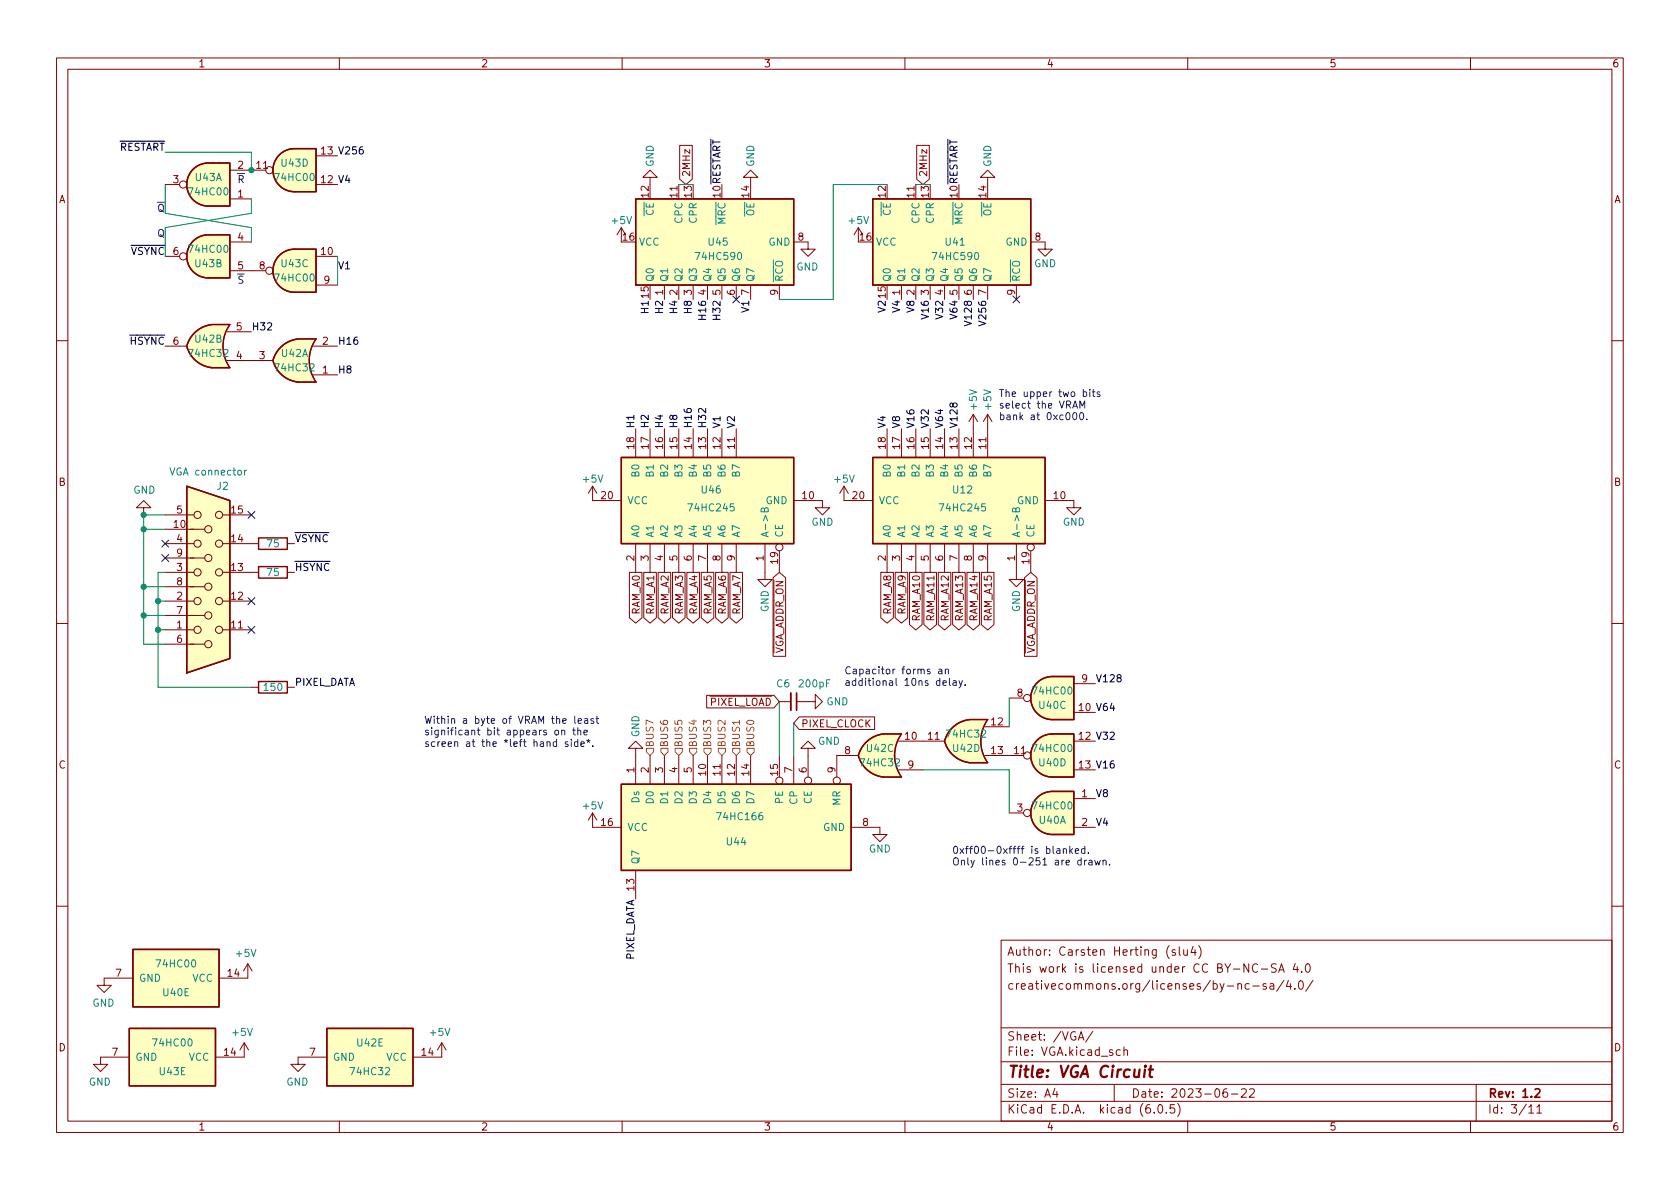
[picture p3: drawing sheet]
<svg xmlns="http://www.w3.org/2000/svg" width="297mm" height="210mm" viewBox="0 0 297 210" stroke-linecap="round" stroke-linejoin="round" font-family="sans-serif">
<defs><g id="words">
<text font-size="2.8" fill="#840000" x="178" y="190.6">Title: VGA Circuit</text>
<g font-size="2.1" fill="#840000">
<text x="178" y="172">This work is licensed under CC BY-NC-SA 4.0</text>
<text x="178" y="169">Author: Carsten Herting (slu4)</text>
<text x="178" y="175">creativecommons.org/licenses/by-nc-sa/4.0/</text>
<text x="178" y="184">Sheet: /VGA/</text>
<text x="178" y="186.7">File: VGA.kicad_sch</text>
<text x="178" y="196.9">KiCad E.D.A. kicad (6.0.5)</text>
<text x="178" y="194.1">Size: A4</text>
<text x="200" y="194.1">Date: 2023-06-22</text>
<text x="263" y="194.1">Rev: 1.2</text>
<text x="263" y="196.9">Id: 3/11</text>
</g>
<g font-size="1.8" fill="#840000">
<text x="35" y="11.9">1</text>
<text x="85" y="11.9">2</text>
<text x="135" y="11.9">3</text>
<text x="185" y="11.9">4</text>
<text x="235" y="11.9">5</text>
<text x="285" y="11.9">6</text>
<text x="42.1" y="29.8">2</text>
<text x="45.4" y="29.8">11</text>
<text x="10.3" y="35.9">A</text>
<text x="30.6" y="32.4">3</text>
<text x="42.1" y="34.9">1</text>
<text x="114.7" y="34.9" transform="rotate(-90 114.7 34.9)">12</text>
<text x="119.8" y="34.9" transform="rotate(-90 119.8 34.9)">11</text>
<text x="122" y="31.4" transform="rotate(-90 122 31.4)">2MHz</text>
<text x="122.3" y="34.9" transform="rotate(-90 122.3 34.9)">13</text>
<text x="132.5" y="34.9" transform="rotate(-90 132.5 34.9)">14</text>
<text x="156.6" y="34.9" transform="rotate(-90 156.6 34.9)">12</text>
<text x="161.7" y="34.9" transform="rotate(-90 161.7 34.9)">11</text>
<text x="163.9" y="31.4" transform="rotate(-90 163.9 31.4)">2MHz</text>
<text x="164.2" y="34.9" transform="rotate(-90 164.2 34.9)">13</text>
<text x="174.4" y="34.9" transform="rotate(-90 174.4 34.9)">14</text>
<text x="285.3" y="35.9">A</text>
<text x="42.1" y="42.5">4</text>
<text x="42.1" y="47.6">5</text>
<text x="45.9" y="47.6">8</text>
<text x="56.8" y="45.1">10</text>
<text x="110.1" y="42.5">16</text>
<text x="141.1" y="42.5">8</text>
<text x="152.1" y="42.5">16</text>
<text x="183" y="42.5">8</text>
<text x="57.3" y="50.2">9</text>
<text x="117.2" y="52.2" transform="rotate(-90 117.2 52.2)">1</text>
<text x="119.8" y="52.2" transform="rotate(-90 119.8 52.2)">2</text>
<text x="122.3" y="52.2" transform="rotate(-90 122.3 52.2)">3</text>
<text x="124.8" y="52.2" transform="rotate(-90 124.8 52.2)">4</text>
<text x="127.4" y="52.2" transform="rotate(-90 127.4 52.2)">5</text>
<text x="129.9" y="52.2" transform="rotate(-90 129.9 52.2)">6</text>
<text x="132.5" y="52.2" transform="rotate(-90 132.5 52.2)">7</text>
<text x="137.5" y="52.2" transform="rotate(-90 137.5 52.2)">9</text>
<text x="159.1" y="52.2" transform="rotate(-90 159.1 52.2)">1</text>
<text x="161.7" y="52.2" transform="rotate(-90 161.7 52.2)">2</text>
<text x="164.2" y="52.2" transform="rotate(-90 164.2 52.2)">3</text>
<text x="166.8" y="52.2" transform="rotate(-90 166.8 52.2)">4</text>
<text x="169.3" y="52.2" transform="rotate(-90 169.3 52.2)">5</text>
<text x="171.8" y="52.2" transform="rotate(-90 171.8 52.2)">6</text>
<text x="174.4" y="52.2" transform="rotate(-90 174.4 52.2)">7</text>
<text x="179.5" y="52.2" transform="rotate(-90 179.5 52.2)">9</text>
<text x="41.8" y="58.4">5</text>
<text x="41.8" y="63.5">4</text>
<text x="45.9" y="63.5">3</text>
<text x="57" y="61">2</text>
<text x="57" y="66">1</text>
<text x="112.1" y="79.3" transform="rotate(-90 112.1 79.3)">18</text>
<text x="114.7" y="79.3" transform="rotate(-90 114.7 79.3)">17</text>
<text x="117.2" y="79.3" transform="rotate(-90 117.2 79.3)">16</text>
<text x="119.8" y="79.3" transform="rotate(-90 119.8 79.3)">15</text>
<text x="122.3" y="79.3" transform="rotate(-90 122.3 79.3)">14</text>
<text x="124.8" y="79.3" transform="rotate(-90 124.8 79.3)">13</text>
<text x="127.4" y="79.3" transform="rotate(-90 127.4 79.3)">12</text>
<text x="129.9" y="79.3" transform="rotate(-90 129.9 79.3)">11</text>
<text x="156.6" y="79.3" transform="rotate(-90 156.6 79.3)">18</text>
<text x="159.1" y="79.3" transform="rotate(-90 159.1 79.3)">17</text>
<text x="161.7" y="79.3" transform="rotate(-90 161.7 79.3)">16</text>
<text x="164.2" y="79.3" transform="rotate(-90 164.2 79.3)">15</text>
<text x="166.8" y="79.3" transform="rotate(-90 166.8 79.3)">14</text>
<text x="169.3" y="79.3" transform="rotate(-90 169.3 79.3)">13</text>
<text x="171.8" y="79.3" transform="rotate(-90 171.8 79.3)">12</text>
<text x="174.4" y="79.3" transform="rotate(-90 174.4 79.3)">11</text>
<text x="10.3" y="85.9">B</text>
<text x="106.3" y="88.3">20</text>
<text x="141.9" y="88.3">10</text>
<text x="150.8" y="88.3">20</text>
<text x="186.3" y="88.3">10</text>
<text x="285.3" y="85.9">B</text>
<text x="30.8" y="93.3">10</text>
<text x="31.3" y="95.9">4</text>
<text x="31.3" y="90.8">5</text>
<text x="40.9" y="95.9">14</text>
<text x="40.9" y="90.8">15</text>
<text x="31.3" y="101">3</text>
<text x="31.3" y="98.4">9</text>
<text x="40.9" y="101">13</text>
<text x="112.1" y="99.2" transform="rotate(-90 112.1 99.2)">2</text>
<text x="114.7" y="99.2" transform="rotate(-90 114.7 99.2)">3</text>
<text x="117.2" y="99.2" transform="rotate(-90 117.2 99.2)">4</text>
<text x="119.8" y="99.2" transform="rotate(-90 119.8 99.2)">5</text>
<text x="122.3" y="99.2" transform="rotate(-90 122.3 99.2)">6</text>
<text x="124.8" y="99.2" transform="rotate(-90 124.8 99.2)">7</text>
<text x="127.4" y="99.2" transform="rotate(-90 127.4 99.2)">8</text>
<text x="129.9" y="99.2" transform="rotate(-90 129.9 99.2)">9</text>
<text x="135" y="99.2" transform="rotate(-90 135 99.2)">1</text>
<text x="137.5" y="99.7" transform="rotate(-90 137.5 99.7)">19</text>
<text x="156.6" y="99.2" transform="rotate(-90 156.6 99.2)">2</text>
<text x="159.1" y="99.2" transform="rotate(-90 159.1 99.2)">3</text>
<text x="161.7" y="99.2" transform="rotate(-90 161.7 99.2)">4</text>
<text x="164.2" y="99.2" transform="rotate(-90 164.2 99.2)">5</text>
<text x="166.8" y="99.2" transform="rotate(-90 166.8 99.2)">6</text>
<text x="169.3" y="99.2" transform="rotate(-90 169.3 99.2)">7</text>
<text x="171.8" y="99.2" transform="rotate(-90 171.8 99.2)">8</text>
<text x="174.4" y="99.2" transform="rotate(-90 174.4 99.2)">9</text>
<text x="179.5" y="99.2" transform="rotate(-90 179.5 99.2)">1</text>
<text x="182" y="99.7" transform="rotate(-90 182 99.7)">19</text>
<text x="31.3" y="106">2</text>
<text x="31.3" y="103.5">8</text>
<text x="40.9" y="106">12</text>
<text x="31.3" y="111.1">1</text>
<text x="31.3" y="113.7">6</text>
<text x="31.3" y="108.6">7</text>
<text x="40.9" y="111.1">11</text>
<text x="113.1" y="108.8" transform="rotate(-90 113.1 108.8)">RAM_A0</text>
<text x="115.7" y="108.8" transform="rotate(-90 115.7 108.8)">RAM_A1</text>
<text x="118.2" y="108.8" transform="rotate(-90 118.2 108.8)">RAM_A2</text>
<text x="120.7" y="108.8" transform="rotate(-90 120.7 108.8)">RAM_A3</text>
<text x="123.3" y="108.8" transform="rotate(-90 123.3 108.8)">RAM_A4</text>
<text x="125.8" y="108.8" transform="rotate(-90 125.8 108.8)">RAM_A5</text>
<text x="128.4" y="108.8" transform="rotate(-90 128.4 108.8)">RAM_A6</text>
<text x="130.9" y="108.8" transform="rotate(-90 130.9 108.8)">RAM_A7</text>
<text x="157.6" y="108.8" transform="rotate(-90 157.6 108.8)">RAM_A8</text>
<text x="160.1" y="108.8" transform="rotate(-90 160.1 108.8)">RAM_A9</text>
<text x="162.7" y="109.8" transform="rotate(-90 162.7 109.8)">RAM_A10</text>
<text x="165.2" y="109.8" transform="rotate(-90 165.2 109.8)">RAM_A11</text>
<text x="167.7" y="109.8" transform="rotate(-90 167.7 109.8)">RAM_A12</text>
<text x="170.3" y="109.8" transform="rotate(-90 170.3 109.8)">RAM_A13</text>
<text x="172.8" y="109.8" transform="rotate(-90 172.8 109.8)">RAM_A14</text>
<text x="175.4" y="109.8" transform="rotate(-90 175.4 109.8)">RAM_A15</text>
<text x="138.5" y="117.4" transform="rotate(-90 138.5 117.4)">~{VGA_ADDR_ON}</text>
<text x="183" y="117.4" transform="rotate(-90 183 117.4)">~{VGA_ADDR_ON}</text>
<text x="124" y="124.8">~{PIXEL_LOAD}</text>
<text x="179.8" y="123.2">8</text>
<text x="191.3" y="120.6">9</text>
<text x="141.6" y="128.6">PIXEL_CLOCK</text>
<text x="160.1" y="130.8">10</text>
<text x="164.1" y="130.8">11</text>
<text x="175.3" y="128.3">12</text>
<text x="10.3" y="135.9">C</text>
<text x="112.1" y="136.6" transform="rotate(-90 112.1 136.6)">1</text>
<text x="114.7" y="136.6" transform="rotate(-90 114.7 136.6)">2</text>
<text x="117.2" y="136.6" transform="rotate(-90 117.2 136.6)">3</text>
<text x="119.8" y="136.6" transform="rotate(-90 119.8 136.6)">4</text>
<text x="122.3" y="136.6" transform="rotate(-90 122.3 136.6)">5</text>
<text x="124.8" y="137.1" transform="rotate(-90 124.8 137.1)">10</text>
<text x="127.4" y="137.1" transform="rotate(-90 127.4 137.1)">11</text>
<text x="129.9" y="137.1" transform="rotate(-90 129.9 137.1)">12</text>
<text x="132.5" y="137.1" transform="rotate(-90 132.5 137.1)">14</text>
<text x="137.5" y="137.1" transform="rotate(-90 137.5 137.1)">15</text>
<text x="140.1" y="136.6" transform="rotate(-90 140.1 136.6)">7</text>
<text x="142.6" y="136.6" transform="rotate(-90 142.6 136.6)">6</text>
<text x="147.7" y="136.6" transform="rotate(-90 147.7 136.6)">9</text>
<text x="149.4" y="133.3">8</text>
<text x="160.5" y="135.9">9</text>
<text x="175.3" y="133.3">13</text>
<text x="179.4" y="133.3">11</text>
<text x="285.3" y="135.9">C</text>
<text x="179.8" y="143.5">3</text>
<text x="191.3" y="141">1</text>
<text x="106.3" y="146">16</text>
<text x="152.5" y="146">8</text>
<text x="191.3" y="146">2</text>
<text x="112.1" y="157.4" transform="rotate(-90 112.1 157.4)">13</text>
<text x="20.5" y="172.7">7</text>
<text x="40.3" y="172.7">14</text>
<text x="10.3" y="185.9">D</text>
<text x="285.3" y="185.9">D</text>
<text x="19.8" y="186.7">7</text>
<text x="39.7" y="186.7">14</text>
<text x="54.8" y="186.7">7</text>
<text x="74.6" y="186.7">14</text>
<text x="35" y="199.9">1</text>
<text x="85" y="199.9">2</text>
<text x="135" y="199.9">3</text>
<text x="185" y="199.9">4</text>
<text x="235" y="199.9">5</text>
<text x="285" y="199.9">6</text>
</g>
<g font-size="1.8">
<text x="19.5" y="26.7">~{RESTART}</text>
<text x="56.8" y="27.3">13 V256</text>
<text x="56.8" y="32.4">12 V4</text>
<text x="127.4" y="34.9" transform="rotate(-90 127.4 34.9)">10~{RESTART}</text>
<text x="169.3" y="34.9" transform="rotate(-90 169.3 34.9)">10~{RESTART}</text>
<text x="21.7" y="45.1">~{VSYNC} 6</text>
<text x="59.7" y="47.6">V1</text>
<text x="44.4" y="58.4">H32</text>
<text x="114.7" y="55.2" transform="rotate(-90 114.7 55.2)">H115</text>
<text x="117.2" y="55.2" transform="rotate(-90 117.2 55.2)">H2</text>
<text x="119.8" y="55.2" transform="rotate(-90 119.8 55.2)">H4</text>
<text x="122.3" y="55.2" transform="rotate(-90 122.3 55.2)">H8</text>
<text x="124.8" y="56.2" transform="rotate(-90 124.8 56.2)">H16</text>
<text x="127.4" y="56.2" transform="rotate(-90 127.4 56.2)">H32</text>
<text x="132.5" y="55.1" transform="rotate(-90 132.5 55.1)">V1</text>
<text x="156.6" y="55.1" transform="rotate(-90 156.6 55.1)">V215</text>
<text x="159.1" y="55.1" transform="rotate(-90 159.1 55.1)">V4</text>
<text x="161.7" y="55.1" transform="rotate(-90 161.7 55.1)">V8</text>
<text x="164.2" y="56.1" transform="rotate(-90 164.2 56.1)">V16</text>
<text x="166.7" y="56.1" transform="rotate(-90 166.7 56.1)">V32</text>
<text x="169.3" y="56.1" transform="rotate(-90 169.3 56.1)">V64</text>
<text x="171.8" y="57.1" transform="rotate(-90 171.8 57.1)">V128</text>
<text x="174.4" y="57.1" transform="rotate(-90 174.4 57.1)">V256</text>
<text x="21.6" y="60.9">~{HSYNC} 6</text>
<text x="59.7" y="60.9">H16</text>
<text x="59.7" y="66">H8</text>
<text x="112.1" y="75.8" transform="rotate(-90 112.1 75.8)">H1</text>
<text x="114.7" y="75.8" transform="rotate(-90 114.7 75.8)">H2</text>
<text x="117.2" y="75.8" transform="rotate(-90 117.2 75.8)">H4</text>
<text x="119.8" y="75.8" transform="rotate(-90 119.8 75.8)">H8</text>
<text x="122.3" y="75.8" transform="rotate(-90 122.3 75.8)">H16</text>
<text x="124.8" y="75.8" transform="rotate(-90 124.8 75.8)">H32</text>
<text x="127.4" y="75.8" transform="rotate(-90 127.4 75.8)">V1</text>
<text x="129.9" y="75.8" transform="rotate(-90 129.9 75.8)">V2</text>
<text x="156.6" y="75.8" transform="rotate(-90 156.6 75.8)">V4</text>
<text x="159.1" y="75.8" transform="rotate(-90 159.1 75.8)">V8</text>
<text x="161.7" y="75.8" transform="rotate(-90 161.7 75.8)">V16</text>
<text x="164.2" y="75.8" transform="rotate(-90 164.2 75.8)">V32</text>
<text x="166.7" y="75.8" transform="rotate(-90 166.7 75.8)">V64</text>
<text x="169.3" y="75.8" transform="rotate(-90 169.3 75.8)">V128</text>
<text x="52.1" y="95.9">~{VSYNC}</text>
<text x="52.1" y="101">~{HSYNC}</text>
<text x="52.1" y="121.3">PIXEL_DATA</text>
<text x="190.8" y="125.7">10 V64</text>
<text x="193.7" y="120.6">V128</text>
<text x="190.8" y="130.8">12 V32</text>
<text x="190.8" y="135.9">13 V16</text>
<text x="193.7" y="141">V8</text>
<text x="193.7" y="146">V4</text>
<text x="112.1" y="170" transform="rotate(-90 112.1 170)">PIXEL_DATA</text>
</g>
<g font-size="1.8" fill="#008484">
<text x="49.8" y="29.5">U43D</text>
<text x="115.6" y="29.5" transform="rotate(-90 115.6 29.5)">GND</text>
<text x="133.3" y="29.5" transform="rotate(-90 133.3 29.5)">GND</text>
<text x="175.3" y="29.5" transform="rotate(-90 175.3 29.5)">GND</text>
<text x="33.6" y="34.5">74HC00</text>
<text x="34.6" y="32">U43A</text>
<text x="48.8" y="32">74HC00</text>
<text x="108.3" y="39.6">+5V</text>
<text x="115.6" y="39.5" transform="rotate(-90 115.6 39.5)">~{CE}</text>
<text x="120.6" y="39.4" transform="rotate(-90 120.6 39.4)">CPC</text>
<text x="123.2" y="39.4" transform="rotate(-90 123.2 39.4)">CPR</text>
<text x="128.3" y="41.1" transform="rotate(-90 128.3 41.1)">~{MRC}</text>
<text x="133.3" y="39.6" transform="rotate(-90 133.3 39.6)">~{OE}</text>
<text x="150.2" y="39.6">+5V</text>
<text x="157.5" y="39.5" transform="rotate(-90 157.5 39.5)">~{CE}</text>
<text x="162.6" y="39.4" transform="rotate(-90 162.6 39.4)">CPC</text>
<text x="165.1" y="39.4" transform="rotate(-90 165.1 39.4)">CPR</text>
<text x="170.2" y="41.1" transform="rotate(-90 170.2 41.1)">~{MRC}</text>
<text x="175.3" y="39.6" transform="rotate(-90 175.3 39.6)">~{OE}</text>
<text x="33.6" y="44.7">74HC00</text>
<text x="34.6" y="47.2">U43B</text>
<text x="49.8" y="47.2">U43C</text>
<text x="112.9" y="43.4">VCC</text>
<text x="123.3" y="46">74HC590</text>
<text x="125.3" y="43.4">U45</text>
<text x="135.9" y="43.4">GND</text>
<text x="140.8" y="47.8">GND</text>
<text x="154.8" y="43.4">VCC</text>
<text x="165.2" y="46">74HC590</text>
<text x="167.2" y="43.4">U41</text>
<text x="177.8" y="43.4">GND</text>
<text x="182.8" y="47.2">GND</text>
<text x="48.8" y="49.8">74HC00</text>
<text x="115.6" y="49.9" transform="rotate(-90 115.6 49.9)">Q0</text>
<text x="118.1" y="49.9" transform="rotate(-90 118.1 49.9)">Q1</text>
<text x="120.6" y="49.9" transform="rotate(-90 120.6 49.9)">Q2</text>
<text x="123.2" y="49.9" transform="rotate(-90 123.2 49.9)">Q3</text>
<text x="125.7" y="49.9" transform="rotate(-90 125.7 49.9)">Q4</text>
<text x="128.3" y="49.9" transform="rotate(-90 128.3 49.9)">Q5</text>
<text x="130.8" y="49.9" transform="rotate(-90 130.8 49.9)">Q6</text>
<text x="133.3" y="49.9" transform="rotate(-90 133.3 49.9)">Q7</text>
<text x="138.4" y="49.9" transform="rotate(-90 138.4 49.9)">~{RCO}</text>
<text x="157.5" y="49.9" transform="rotate(-90 157.5 49.9)">Q0</text>
<text x="160" y="49.9" transform="rotate(-90 160 49.9)">Q1</text>
<text x="162.6" y="49.9" transform="rotate(-90 162.6 49.9)">Q2</text>
<text x="165.1" y="49.9" transform="rotate(-90 165.1 49.9)">Q3</text>
<text x="167.6" y="49.9" transform="rotate(-90 167.6 49.9)">Q4</text>
<text x="170.2" y="49.9" transform="rotate(-90 170.2 49.9)">Q5</text>
<text x="172.7" y="49.9" transform="rotate(-90 172.7 49.9)">Q6</text>
<text x="175.3" y="49.9" transform="rotate(-90 175.3 49.9)">Q7</text>
<text x="180.3" y="49.9" transform="rotate(-90 180.3 49.9)">~{RCO}</text>
<text x="33.6" y="63.1">74HC32</text>
<text x="34.6" y="60.6">U42B</text>
<text x="48.8" y="65.7">74HC32</text>
<text x="49.8" y="63.1">U42A</text>
<text x="172.7" y="72.3" transform="rotate(-90 172.7 72.3)">+5V</text>
<text x="175.3" y="72.3" transform="rotate(-90 175.3 72.3)">+5V</text>
<text x="23.6" y="87.3">GND</text>
<text x="30.4" y="84.1">VGA connector</text>
<text x="38.4" y="86.6">J2</text>
<text x="103.2" y="85.3">+5V</text>
<text x="110.9" y="89.1">VCC</text>
<text x="113" y="84.2" transform="rotate(-90 113 84.2)">B0</text>
<text x="115.6" y="84.2" transform="rotate(-90 115.6 84.2)">B1</text>
<text x="118.1" y="84.2" transform="rotate(-90 118.1 84.2)">B2</text>
<text x="120.6" y="84.2" transform="rotate(-90 120.6 84.2)">B3</text>
<text x="123.2" y="84.2" transform="rotate(-90 123.2 84.2)">B4</text>
<text x="124.1" y="87.2">U46</text>
<text x="125.7" y="84.2" transform="rotate(-90 125.7 84.2)">B5</text>
<text x="128.3" y="84.2" transform="rotate(-90 128.3 84.2)">B6</text>
<text x="130.8" y="84.2" transform="rotate(-90 130.8 84.2)">B7</text>
<text x="135.4" y="89.1">GND</text>
<text x="147.6" y="85.3">+5V</text>
<text x="155.3" y="89.1">VCC</text>
<text x="157.5" y="84.2" transform="rotate(-90 157.5 84.2)">B0</text>
<text x="160" y="84.2" transform="rotate(-90 160 84.2)">B1</text>
<text x="162.6" y="84.2" transform="rotate(-90 162.6 84.2)">B2</text>
<text x="165.1" y="84.2" transform="rotate(-90 165.1 84.2)">B3</text>
<text x="167.6" y="84.2" transform="rotate(-90 167.6 84.2)">B4</text>
<text x="168.6" y="87.2">U12</text>
<text x="170.2" y="84.2" transform="rotate(-90 170.2 84.2)">B5</text>
<text x="172.7" y="84.2" transform="rotate(-90 172.7 84.2)">B6</text>
<text x="175.3" y="84.2" transform="rotate(-90 175.3 84.2)">B7</text>
<text x="179.8" y="89.1">GND</text>
<text x="113" y="95.1" transform="rotate(-90 113 95.1)">A0</text>
<text x="115.6" y="95.1" transform="rotate(-90 115.6 95.1)">A1</text>
<text x="118.1" y="95.1" transform="rotate(-90 118.1 95.1)">A2</text>
<text x="120.6" y="95.1" transform="rotate(-90 120.6 95.1)">A3</text>
<text x="122" y="90.4">74HC245</text>
<text x="123.2" y="95.1" transform="rotate(-90 123.2 95.1)">A4</text>
<text x="125.7" y="95.1" transform="rotate(-90 125.7 95.1)">A5</text>
<text x="128.3" y="95.1" transform="rotate(-90 128.3 95.1)">A6</text>
<text x="130.8" y="95.1" transform="rotate(-90 130.8 95.1)">A7</text>
<text x="135.9" y="95.1" transform="rotate(-90 135.9 95.1)">A-&gt;B</text>
<text x="138.4" y="95.1" transform="rotate(-90 138.4 95.1)">CE</text>
<text x="143.4" y="93">GND</text>
<text x="157.5" y="95.1" transform="rotate(-90 157.5 95.1)">A0</text>
<text x="160" y="95.1" transform="rotate(-90 160 95.1)">A1</text>
<text x="162.6" y="95.1" transform="rotate(-90 162.6 95.1)">A2</text>
<text x="165.1" y="95.1" transform="rotate(-90 165.1 95.1)">A3</text>
<text x="166.4" y="90.4">74HC245</text>
<text x="167.6" y="95.1" transform="rotate(-90 167.6 95.1)">A4</text>
<text x="170.2" y="95.1" transform="rotate(-90 170.2 95.1)">A5</text>
<text x="172.7" y="95.1" transform="rotate(-90 172.7 95.1)">A6</text>
<text x="175.3" y="95.1" transform="rotate(-90 175.3 95.1)">A7</text>
<text x="180.3" y="95.1" transform="rotate(-90 180.3 95.1)">A-&gt;B</text>
<text x="182.9" y="95.1" transform="rotate(-90 182.9 95.1)">CE</text>
<text x="187.9" y="93">GND</text>
<text x="47.3" y="96.8">75</text>
<text x="47.3" y="101.8">75</text>
<text x="135.9" y="108.3" transform="rotate(-90 135.9 108.3)">GND</text>
<text x="180.3" y="108.3" transform="rotate(-90 180.3 108.3)">GND</text>
<text x="46.8" y="122.2">150</text>
<text x="137.3" y="121.5">C6</text>
<text x="141.4" y="121.5">200pF</text>
<text x="146.1" y="124.7">GND</text>
<text x="182.8" y="122.8">74HC00</text>
<text x="183.8" y="125.3">U40C</text>
<text x="113" y="130.4" transform="rotate(-90 113 130.4)">GND</text>
<text x="144.6" y="131.7">GND</text>
<text x="167.6" y="130.4">74HC32</text>
<text x="152.3" y="135.5">74HC32</text>
<text x="153.3" y="133">U42C</text>
<text x="168.6" y="133">U42D</text>
<text x="182.8" y="133">74HC00</text>
<text x="183.8" y="135.5">U40D</text>
<text x="103.2" y="143.1">+5V</text>
<text x="113" y="142" transform="rotate(-90 113 142)">Ds</text>
<text x="115.6" y="142" transform="rotate(-90 115.6 142)">D0</text>
<text x="118.1" y="142" transform="rotate(-90 118.1 142)">D1</text>
<text x="120.6" y="142" transform="rotate(-90 120.6 142)">D2</text>
<text x="123.2" y="142" transform="rotate(-90 123.2 142)">D3</text>
<text x="125.7" y="142" transform="rotate(-90 125.7 142)">D4</text>
<text x="128.3" y="142" transform="rotate(-90 128.3 142)">D5</text>
<text x="130.8" y="142" transform="rotate(-90 130.8 142)">D6</text>
<text x="133.3" y="142" transform="rotate(-90 133.3 142)">D7</text>
<text x="138.4" y="142.1" transform="rotate(-90 138.4 142.1)">PE</text>
<text x="141" y="142.2" transform="rotate(-90 141 142.2)">CP</text>
<text x="143.5" y="142.2" transform="rotate(-90 143.5 142.2)">CE</text>
<text x="148.6" y="142.4" transform="rotate(-90 148.6 142.4)">MR</text>
<text x="182.8" y="143.1">74HC00</text>
<text x="110.9" y="146.9">VCC</text>
<text x="127.1" y="145">74HC166</text>
<text x="128.6" y="149.5">U44</text>
<text x="145.5" y="146.9">GND</text>
<text x="183.8" y="145.7">U40A</text>
<text x="113" y="152.9" transform="rotate(-90 113 152.9)">Q7</text>
<text x="153.6" y="150.7">GND</text>
<text x="24.5" y="173.6">GND</text>
<text x="27.9" y="171.1">74HC00</text>
<text x="34" y="173.6">VCC</text>
<text x="41.8" y="169.2">+5V</text>
<text x="16.3" y="178">GND</text>
<text x="28.9" y="176.1">U40E</text>
<text x="27.2" y="185">74HC00</text>
<text x="41.2" y="183.2">+5V</text>
<text x="63.2" y="185">U42E</text>
<text x="76.1" y="183.2">+5V</text>
<text x="15.7" y="192">GND</text>
<text x="23.9" y="187.6">GND</text>
<text x="28.3" y="190.1">U43E</text>
<text x="33.4" y="187.6">VCC</text>
<text x="50.6" y="192">GND</text>
<text x="58.8" y="187.6">GND</text>
<text x="62.2" y="190.1">74HC32</text>
<text x="68.3" y="187.6">VCC</text>
</g>
<g font-size="1.8" fill="#0000c2">
<text x="41.9" y="32.4">~{R}</text>
<text x="26.5" y="37.5">~{Q}</text>
<text x="27.8" y="41.9">Q</text>
<text x="176.5" y="70.2">The upper two bits</text>
<text x="176.5" y="72.2">select the VRAM</text>
<text x="176.5" y="74.3">bank at 0xc000.</text>
<text x="149.2" y="119.2">Capacitor forms an</text>
<text x="149.2" y="121.3">additional 10ns delay.</text>
<text x="74.9" y="128">Within a byte of VRAM the least</text>
<text x="74.9" y="130">significant bit appears on the</text>
<text x="74.9" y="132.1">screen at the *left hand side*.</text>
<text x="168.3" y="151">0xff00-0xffff is blanked.</text>
<text x="168.3" y="153">Only lines 0-251 are drawn.</text>
</g>
<g font-size="1.8" fill="#848400">
<text x="115.6" y="132.2" transform="rotate(-90 115.6 132.2)">BUS7</text>
<text x="118.1" y="132.2" transform="rotate(-90 118.1 132.2)">BUS6</text>
<text x="120.6" y="132.2" transform="rotate(-90 120.6 132.2)">BUS5</text>
<text x="123.2" y="132.2" transform="rotate(-90 123.2 132.2)">BUS4</text>
<text x="125.7" y="132.2" transform="rotate(-90 125.7 132.2)">BUS3</text>
<text x="128.3" y="132.2" transform="rotate(-90 128.3 132.2)">BUS2</text>
<text x="130.8" y="132.2" transform="rotate(-90 130.8 132.2)">BUS1</text>
<text x="133.3" y="132.2" transform="rotate(-90 133.3 132.2)">BUS0</text>
</g>
</g></defs>
<g fill="none" stroke="#840000" stroke-width=".18">
<path d="M10 10.2h277v190.1h-277zM12 12.2h273v186.1h-273zM60 10.2v2M110 10.2v2M160 10.2v2M210 10.2v2M260 10.2v2M29.2 32.6h2.5M40.6 35.2h3.8M40.6 30.1h6.4M55.9 32.6h3.8M55.9 27.6h3.8"/>
<path d="M114.9 31.4h-1.2l1.2-1.3 1.3 1.3h-1.3v1.2M120 32.6v2.6M120.2 25.7h2.2v6l-1.1 .9-1.1-.9zM132.7 31.4h-1.3l1.3-1.3 1.3 1.3h-1.3v1.2M161.9 32.6v2.6M162.1 25.7h2.2v6l-1.1 .9-1.1-.9zM174.6 31.4h-1.2l1.2-1.3 1.3 1.3h-1.3v1.2M37.5 57.4h3.1a6.7 6.7 0 0 0 0 7.6h-3.1M40.1 58.7h4.3M40.6 42.8h3.8M40.6 47.9h6.4M52.7 59.9h3.2a6.7 6.7 0 0 0 0 7.7h-3.2"/>
<path d="M55.9 45.3h3.8M55.9 50.4h3.8M109.9 40.3l.7 1.2M109.9 40.3v2.5M109.9 40.3l-.8 1.2M117.5 50.4v2.6M120 50.4v2.6M122.6 50.4v2.6M125.1 50.4v2.6M127.6 50.4v2.6M130.2 50.4v2.6M132.7 50.4v2.6"/>
<path d="M137.8 50.4v2.6M140.3 42.8h2.6v1.3h-1.3l1.3 1.2 1.2-1.2h-1.2M151.8 40.3l.7 1.2M151.8 40.3v2.5M151.8 40.3l-.8 1.2M159.4 50.4v2.6M161.9 50.4v2.6M164.5 50.4v2.6M167 50.4v2.6M169.5 50.4v2.6M172.1 50.4v2.6M174.6 50.4v2.6"/>
<path d="M179.7 50.4v2.6M182.2 42.8h2.6v1.3h-1.3l1.3 1.2 1.3-1.2h-1.3M10 60.2h2M29.2 61.2h3.8M40.1 63.7h8.2M55.4 66.3h4.3M55.4 61.2h4.3M112.4 75.8v5.1M114.9 75.8v5.1M117.5 75.8v5.1M120 75.8v5.1M122.6 75.8v5.1"/>
<path d="M125.1 75.8v5.1M127.6 75.8v5.1M130.2 75.8v5.1M156.8 75.8v5.1M159.4 75.8v5.1M161.9 75.8v5.1M164.5 75.8v5.1M167 75.8v5.1M169.5 75.8v5.1M172.1 73.3v7.6M172.1 73.3l.7 1.2M172.1 73.3l-.8 1.2"/>
<path d="M174.6 73.3v7.6M174.6 73.3l.8 1.2M174.6 73.3l-.7 1.2M285 60.2h2M25.4 89.8h-1.3l1.3-1.3 1.3 1.3h-1.3v1.3M29.2 93.6h7M29.2 98.7h7M29.2 96.1h5.1M29.2 91.1h5.1M39.4 96.1h6.3M39.4 91.1h5M50.8 96.1h1.3"/>
<path d="M104.8 86v2.5h5.1M104.8 86l.7 1.2M104.8 86l-.8 1.2M112.4 96.1v5.1M114.9 96.1v5.1M117.5 96.1v5.1M120 96.1v5.1M122.6 96.1v5.1M125.1 96.1v5.1M127.6 96.1v5.1M130.2 96.1v5.1M135.3 96.1v6.4h-1.3l1.3 1.3 1.2-1.3h-1.2"/>
<path d="M137.8 97.4v3.8M140.3 88.5h5.1v1.3h-1.3l1.3 1.3 1.3-1.3h-1.3M149.2 86v2.5h5.1M149.2 86l.8 1.2M149.2 86l-.7 1.2M156.8 96.1v5.1M159.4 96.1v5.1M161.9 96.1v5.1M164.5 96.1v5.1M167 96.1v5.1M169.5 96.1v5.1M172.1 96.1v5.1"/>
<path d="M174.6 96.1v5.1M179.7 96.1v6.4h-1.3l1.3 1.3 1.3-1.3h-1.3M182.2 97.4v3.8M184.8 88.5h5.1v1.3h-1.3l1.3 1.3 1.2-1.3h-1.2M10 110.2h2M29.2 108.8h7M29.2 103.8h7M29.2 113.9h7M29.2 111.4h5.1M29.2 106.3h5.1M29.2 101.2h5.1M39.4 111.4h5"/>
<path d="M39.4 106.3h5M39.4 101.2h6.3M50.8 101.2h1.3M111.3 101.2h2.2v8l-1.1 1-1.1-1zM113.8 101.2h2.2v8l-1.1 1-1.1-1zM116.4 101.2h2.2v8l-1.1 1-1.1-1zM118.9 101.2h2.2v8l-1.1 1-1.1-1zM121.4 101.2h2.3v8l-1.1 1-1.2-1zM124 101.2h2.2v8l-1.1 1-1.1-1zM126.5 101.2h2.2v8l-1.1 1-1.1-1zM129.1 101.2h2.2v8l-1.1 1-1.1-1zM136.7 102.2l1.1-1 1.1 1v13.9h-2.2z"/>
<path d="M155.7 101.2h2.3v8l-1.2 1-1.1-1zM158.3 101.2h2.2v8l-1.1 1-1.1-1zM160.8 101.2h2.2v9.3l-1.1 .9-1.1-.9zM163.4 101.2h2.2v9.3l-1.1 .9-1.1-.9zM165.9 101.2h2.2v9.3l-1.1 .9-1.1-.9zM168.4 101.2h2.3v9.3l-1.2 .9-1.1-.9zM171 101.2h2.2v9.3l-1.1 .9-1.1-.9zM173.5 101.2h2.2v9.3l-1.1 .9-1.1-.9zM181.1 102.2l1.1-1 1.2 1v13.9h-2.3zM285 110.2h2M44.4 121.5h1.3M50.8 121.5h1.3"/>
<path d="M112.4 132.3h-1.3l1.3-1.2 1.3 1.2h-1.3v6.4M114.9 133.6v5.1M117.5 133.6v5.1M120 133.6v5.1M122.6 133.6v5.1M124.9 123h11.9l1 1.1-1 1.1h-11.9zM125.1 133.6v5.1M127.6 133.6v5.1M130.2 133.6v5.1M132.7 133.6v5.1M137.8 124.1h2M137.8 133.6v3.8"/>
<path d="M140.3 133.6v5.1M140.8 124.1h3.3v1.2l1.3-1.2-1.3-1.3v1.3M141.3 126.8h13.3v2.2h-13.3l-1-1.1zM142.9 132.3h-1.3l1.3-1.2 1.2 1.2h-1.2v5.1M151.8 133.6h-3.8v3.8M156.2 129.8h3.2a6.7 6.7 0 0 0 0 7.6h-3.2M158.9 131.1h8.1M158.9 136.1h4.3M171.4 127.2h3.2a6.6 6.6 0 0 0 0 7.7h-3.2M174.1 133.6h6.9M174.1 128.5h4.3M178.4 123.4h2.6"/>
<path d="M189.9 131.1h3.8M189.9 136.1h3.8M189.9 126h3.8M189.9 120.9h3.8M104.8 143.8v2.5h5.1M104.8 143.8l.7 1.2M104.8 143.8l-.8 1.2M112.4 153.9v5.1M150.5 146.3h5.1v1.3h-1.3l1.3 1.2 1.2-1.2h-1.2M178.4 143.8h2.6M189.9 141.2h3.8M189.9 146.3h3.8"/>
<path d="M10 160.2h2M23.5 173h-5.1v1.2h-1.3l1.3 1.3 1.3-1.3h-1.3M43.8 170.4l.8 1.3M43.8 170.4v2.6h-5.1M43.8 170.4l-.7 1.3M177 166.3h108v32h-108zM206.7 167.2a1.72 1.72 0 0 0 0 2.3M207.8 168l-.4-.1-.2 .2 .1 .3 .5 .1v.4h-.6M208.5 167.4v1.3l.2 .2M209.3 167.9l.1 1h.3l.2-.1M209.9 167.9v1M210.9 167.4l-.3 1h.9"/>
<path d="M211.3 167.9v1M211.9 167.2a1.72 1.72 0 0 1 0 2.3M220.9 174l-.5-.1-.3 .3v.4l.2 .3h.6M221.5 174.4h1.1M222.4 170.6a.6 .6 0 0 0-.8 0 .6 .6 0 0 0-.2 .7 .56 .56 0 0 0 .3 .6 .56 .56 0 0 0 .7-.1M223 171.4h1.1M223.9 174l-.4-.1-.2 .2 .1 .3 .5 .1v.4h-.6M224.6 174h.5l.1 .9M225.2 174.3l-.5 .1a.29 .29 0 0 0-.2 .2 .29 .29 0 0 0 .2 .3h.5M225.6 170.5l-.5-.1-.3 .3 .1 .4 .7 .3v.4l-.2 .1h-.6M226.1 171.9l.5-1.5 .5 1.5M226.2 171.5h.7"/>
<path d="M227 173.4l-1.3 1.9M227.8 173.4l-.4 1h1M228.1 173.9v1M228.9 174.8v.1M229 170.4l-.4 1h1M229.4 170.9v1M229.7 173.6l.2-.2a.81 .81 0 0 1 .6 .7 .81 .81 0 0 1-.3 .8h-.1a.81 .81 0 0 1-.4-1.3zM230.1 171.8v.1M230.9 170.6l.2-.2a.81 .81 0 0 1 .6 .7 .81 .81 0 0 1-.3 .8h-.1a.81 .81 0 0 1-.4-1.3zM232.1 173.4l-1.2 1.9M285 160.2h2M22.9 186.9h-5.1v1.3h-1.3l1.3 1.3 1.2-1.3h-1.2"/>
<path d="M43.2 184.4v2.5h-5.1M43.2 184.4l.7 1.3M43.2 184.4l-.8 1.3M57.8 186.9h-5.1v1.3h-1.3l1.3 1.3 1.3-1.3h-1.3M60 198.3v2M78.1 184.4v2.5h-5.1M78.1 184.4l.8 1.3M78.1 184.4l-.8 1.3M110 198.3v2M160 198.3v2M177 194.8h108M177 191.8h108"/>
<path d="M177 187.8h108M177 181.8h108M186.5 192.5l-.4 1h1M186.9 193v1M190.6 183.9l.5-1.5 .5 1.5M190.8 183.5h.7M193.2 182.4l-1.3 1.9M197 191.8v3M198.1 185.7l-.5-.1-.2 .3v.4l.1 .3h.6M198.7 185.8l.2-.2 .4 .1 .1 .9M198.7 185.1v1.5M204.1 196.7v.1"/>
<path d="M204.9 195.4l.2-.1a.81 .81 0 0 1 .6 .7 .81 .81 0 0 1-.3 .8h-.2a.81 .81 0 0 1-.6-.6 .81 .81 0 0 1 .3-.8zM206.2 196.7v.1M207.6 195.3h-.7v.7l.2-.1 .5 .1 .1 .2-.1 .5-.2 .1-.5-.1M208.2 195.1a1.72 1.72 0 0 1 0 2.3M210 198.3v2M216.9 192.5a.59 .59 0 0 0-.7 .7v.5l.2 .3h.4l.2-.1 .1-.5-.2-.2-.4-.1-.3 .3M217.7 193.5h1.2M219.5 192.7l.6-.2 .2 .2 .1 .3-1 1h1M220.9 192.7l.6-.2 .2 .2 .1 .3-.9 1h.9M260 198.3v2M261 191.8v6.5M270.3 195.8l.4-.5v1.5"/>
<path d="M270.3 196.8h.9M271.7 195.8l.5-.5v1.5M271.7 196.8h.9"/>
<circle cx="32.4" cy="32.6" r=".63"/>
<circle cx="47.6" cy="30.1" r=".63"/>
<circle cx="32.4" cy="45.3" r=".63"/>
<circle cx="47.6" cy="47.9" r=".63"/>
<circle cx="34.9" cy="96.1" r=".63"/>
<circle cx="34.9" cy="91.1" r=".63"/>
<circle cx="36.8" cy="98.7" r=".63"/>
<circle cx="36.8" cy="93.6" r=".63"/>
<circle cx="38.7" cy="91.1" r=".63"/>
<circle cx="38.7" cy="96.1" r=".63"/>
<circle cx="137.8" cy="96.8" r=".63"/>
<circle cx="182.2" cy="96.8" r=".63"/>
<circle cx="34.9" cy="101.2" r=".63"/>
<circle cx="34.9" cy="111.4" r=".63"/>
<circle cx="34.9" cy="106.3" r=".63"/>
<circle cx="36.8" cy="108.8" r=".63"/>
<circle cx="36.8" cy="103.8" r=".63"/>
<circle cx="36.8" cy="113.9" r=".63"/>
<circle cx="38.7" cy="106.3" r=".63"/>
<circle cx="38.7" cy="111.4" r=".63"/>
<circle cx="38.7" cy="101.2" r=".63"/>
<circle cx="137.8" cy="138" r=".63"/>
<circle cx="142.9" cy="138" r=".63"/>
<circle cx="148" cy="138" r=".63"/>
<circle cx="181.6" cy="123.4" r=".63"/>
<circle cx="181.6" cy="133.6" r=".63"/>
<circle cx="181.6" cy="143.8" r=".63"/>
</g>
<path d="M140.8 122.5v3.1M271.4 192.7l.6-.2 .2 .2 .1 .3-1 1h1" fill="none" stroke="#840000" stroke-width=".3"/>
<path d="M202.4 189.1l-.1 1.4M202.5 188.5l-.1 .1 .1 .1 .1-.1-.1-.1v.2M203.1 189.1h.8M203.5 188.5l-.2 1.7v.2l.4 .1" fill="none" stroke="#840000" stroke-width=".4"/>
<g fill="#ffffc2" stroke="#ffffc2" stroke-width=".18">
<path d="M34.1 29.9a3.8 3.8 0 0 1 2.7-1.1v7.6a3.8 3.8 0 0 1-3.5-2.3 3.8 3.8 0 0 1 .8-4.2z"/>
<path d="M36.8 28.8h3.8v7.6h-3.8z"/>
<path d="M183.4 141.1a3.8 3.8 0 0 1 2.6-1.2v7.7a3.8 3.8 0 0 1-3.5-2.4 3.8 3.8 0 0 1 .9-4.1z"/>
<path d="M186.1 139.9h3.8v7.7h-3.8z"/>
<path d="M154.3 35.2h27.9v15.2h-27.9z"/>
<path d="M49.4 27.4a3.8 3.8 0 0 1 2.7-1.1v7.6a3.8 3.8 0 0 1-3.5-2.3 3.8 3.8 0 0 1 .8-4.2z"/>
<path d="M52.1 26.3h3.8v7.6h-3.8z"/>
<path d="M183.4 130.9a3.8 3.8 0 0 1 2.6-1.1v7.6a3.8 3.8 0 0 1-3.5-2.3 3.8 3.8 0 0 1 .9-4.2z"/>
<path d="M186.1 129.8h3.8v7.6h-3.8z"/>
<path d="M22.9 181.9h15.2v10.1h-15.2z"/>
<path d="M183.4 120.7a3.8 3.8 0 0 1 2.6-1.1v7.6a3.8 3.8 0 0 1-3.5-2.3 3.8 3.8 0 0 1 .9-4.2z"/>
<path d="M186.1 119.6h3.8v7.6h-3.8z"/>
<path d="M153 131.4a5.2 5.2 0 0 1 3.2-1.6l.6 5.1-5-1.3 .4-1.1z"/>
<path d="M156.2 129.8h3.2z"/>
<path d="M156.2 137.4h3.2z"/>
<path d="M156.2 129.8h3.2a6.7 6.7 0 0 0 0 7.6h-3.2z"/>
<path d="M151.8 133.6l4.9-1.3-.5 5.1a5.1 5.1 0 0 1-4.4-3.8z"/>
<path d="M49.5 61.5a5.2 5.2 0 0 1 3.2-1.6l.6 5.2-5-1.4 .4-1.1z"/>
<path d="M52.7 59.9h3.2z"/>
<path d="M52.7 67.6h3.2z"/>
<path d="M52.7 59.9h3.2a6.7 6.7 0 0 0 0 7.7h-3.2z"/>
<path d="M48.3 63.8l4.9-1.4-.5 5.2a5.1 5.1 0 0 1-4.4-3.8z"/>
<path d="M49.4 45.2a3.8 3.8 0 0 1 2.7-1.1v7.6a3.8 3.8 0 0 1-3.5-2.4 3.8 3.8 0 0 1 .8-4.1z"/>
<path d="M52.1 44.1h3.8v7.6h-3.8z"/>
<path d="M23.5 167.9h15.2v10.1h-15.2z"/>
<path d="M57.8 181.9h15.2v10.1h-15.2z"/>
<path d="M33 86l7.6 2.5v28l-7.6 2.5z"/>
<path d="M109.9 138.7h40.6v15.2h-40.6z"/>
<path d="M109.9 80.9h30.4v15.2h-30.4z"/>
<path d="M34.1 42.6a3.8 3.8 0 0 1 2.7-1.1v7.6a3.8 3.8 0 0 1-3.5-2.3 3.8 3.8 0 0 1 .8-4.2z"/>
<path d="M36.8 41.5h3.8v7.6h-3.8z"/>
<path d="M34.3 59a5.2 5.2 0 0 1 3.1-1.6l.6 5.2-5-1.4 .5-1.1z"/>
<path d="M37.5 57.4h3.1z"/>
<path d="M37.5 65h3.1z"/>
<path d="M37.5 57.4h3.1a6.7 6.7 0 0 0 0 7.6h-3.1z"/>
<path d="M33 61.2l5-1.3-.6 5.1a5.1 5.1 0 0 1-4.4-3.8z"/>
<path d="M112.4 35.2h27.9v15.2h-27.9z"/>
<path d="M167 131.1l5-1.4-.6 5.2a5.2 5.2 0 0 1-4.4-3.8z"/>
<path d="M171.4 134.9h3.2z"/>
<path d="M171.4 127.2h3.2z"/>
<path d="M171.4 127.2h3.2a6.6 6.6 0 0 0 0 7.7h-3.2z"/>
<path d="M168.3 128.8a5.1 5.1 0 0 1 3.1-1.6l.6 5.2-5-1.3 .5-1.2z"/>
<path d="M154.3 80.9h30.5v15.2h-30.5z"/>
</g>
<g fill="none" stroke="#840000" stroke-width=".25">
<path d="M34.1 29.9a3.8 3.8 0 0 1 2.7-1.1h3.8v7.6h-3.8a3.8 3.8 0 0 1-3.5-2.3 3.8 3.8 0 0 1 .8-4.2zM49.4 27.4a3.8 3.8 0 0 1 2.7-1.1h3.8v7.6h-3.8a3.8 3.8 0 0 1-3.5-2.3 3.8 3.8 0 0 1 .8-4.2zM112.4 35.2h27.9v15.2h-27.9zM154.3 35.2h27.9v15.2h-27.9zM34.1 42.6a3.8 3.8 0 0 1 2.7-1.1h3.8v7.6h-3.8a3.8 3.8 0 0 1-3.5-2.3 3.8 3.8 0 0 1 .8-4.2zM37.4 57.4a5.2 5.2 0 0 0-4.4 3.8 5.1 5.1 0 0 0 4.4 3.8M37.5 57.4h3.1a6.6 6.6 0 0 0 0 7.6h-3.1M49.4 45.2a3.8 3.8 0 0 1 2.7-1.1h3.8v7.6h-3.8a3.8 3.8 0 0 1-3.5-2.4 3.8 3.8 0 0 1 .8-4.1zM49.5 61.5a5.2 5.2 0 0 1 3.2-1.6h3.2a6.6 6.6 0 0 0 0 7.7h-3.2a5.1 5.1 0 0 1-4.4-3.9l.4-1.1zM33 86l7.6 2.5v28l-7.6 2.5zM45.7 95.1h5.1v2h-5.1zM109.9 80.9h30.4v15.2h-30.4z"/>
<path d="M154.3 80.9h30.5v15.2h-30.5zM45.7 100.2h5.1v2h-5.1zM45.7 120.5h5.1v2h-5.1zM109.9 138.7h40.6v15.2h-40.6zM156.2 129.8a5.2 5.2 0 0 0-4.4 3.8 5.1 5.1 0 0 0 4.4 3.8M156.2 129.8h3.2a6.6 6.6 0 0 0 0 7.6h-3.2M171.4 127.2a5.1 5.1 0 0 0-4.4 3.9 5.2 5.2 0 0 0 4.4 3.8M171.4 127.2l3.2 .1a6.6 6.6 0 0 0 0 7.6h-3.2M183.4 130.9a3.8 3.8 0 0 1 2.6-1.1h3.9v7.6h-3.9a3.8 3.8 0 0 1-3.5-2.3 3.8 3.8 0 0 1 .9-4.2zM183.4 120.7a3.8 3.8 0 0 1 2.6-1.1h3.9v7.6h-3.9a3.8 3.8 0 0 1-3.5-2.3 3.8 3.8 0 0 1 .9-4.2zM183.4 141.1a3.8 3.8 0 0 1 2.6-1.2h3.9v7.7h-3.9a3.8 3.8 0 0 1-3.5-2.4 3.8 3.8 0 0 1 .9-4.1zM23.5 167.9h15.2v10.1h-15.2z"/>
<path d="M22.9 181.9h15.2v10.1h-15.2zM57.8 181.9h15.2v10.1h-15.2z"/>
</g>
<path d="M139.8 122.5v3.1" fill="none" stroke="#840000" stroke-width=".33"/>
<path d="M43.2 83.2v.8M43.6 83.2l-.4 .2M135.2 90.1l.2-.3h.3l.1 .2v.5h-1.2l.1-.6 .2-.1 .2 .2 .1 .5M179.6 90.1l.3-.3h.3l.1 .2v.5h-1.3l.1-.6 .3-.1 .2 .2v.5" fill="none" stroke="#008484" stroke-width=".18"/>
<path d="M114.3 132.3h1.3v.7l-.7 .6-.6-.6zM116.8 132.3h1.3v.7l-.6 .6-.7-.6zM119.4 132.3h1.2v.7l-.6 .6-.6-.6zM121.9 132.3h1.3v.7l-.6 .6-.7-.6zM124.5 132.3h1.2v.7l-.6 .6-.6-.6zM127 132.3h1.3v.7l-.7 .6-.6-.6zM129.5 132.3h1.3v.7l-.6 .6-.7-.6zM132.1 132.3h1.2v.7l-.6 .6-.6-.6z" fill="none" stroke="#848400" stroke-width=".18"/>
<g fill="none" stroke="#0000c2" stroke-width=".18">
<path d="M42 48.5h1.2M43 48.9l-.5-.1-.2 .1v.4l.5 .2 .2 .4-.3 .2-.5-.1M189.7 72.2l.4-1.3 .4 1.3M189.8 71.8h.6M189.9 73h.1a.68 .68 0 0 1 .4 .6 .68 .68 0 0 1-.4 .6 .84 .84 0 0 1-.1-1.2zM190.9 72.2v-1.3l.5 .9 .4-.9v1.3M191.1 73h.1a.68 .68 0 0 1 .4 .6 .68 .68 0 0 1-.4 .6 .84 .84 0 0 1-.1-1.2zM191.5 69.3h.4l.2 .2-.1 .6h-.5M192.1 74.1v.1M192.7 68.9v.1M192.7 69.3v.8M193.1 69.3h.5"/>
<path d="M193.3 68.9v1.1l.3 .1M194.4 69.3h-.3l-.1 .2v.1l.4 .2v.3h-.4M166 118.4h.5v.8M166.5 118.6l-.4 .1-.2 .2 .2 .3 .4-.1M167.1 118.4l.2-.1 .3 .1 .1 .8M167.1 118.3v.9M167.9 119.9v1.1l.1 .2M98.2 129.2l.3-.1 .3 .3v.3l-.3 .3-.3-.1-.1-.2zM99.3 129.2l.2-.1 .3 .1 .1 .8M99.3 129.1v.9M100.4 131.2h-.3l-.2 .1 .1 .2 .4 .1v.3h-.5M101 130.7v.2"/>
<path d="M101 131.2v.8M101.3 129.1h.4M101.4 128.7v1.1l.3 .2M101.6 126.6v1.1l.2 .2M102.2 129.2l.1-.1 .3 .1 .1 .8M102.2 131.2h-.4l-.2 .2 .1 .5h.5M102.2 128.7v1.3M102.2 130.7v1.3M102.2 127.5l.6-.1v-.3h-.4l-.2 .2 .1 .6h.5M102.7 131.6l.6-.1-.1-.3h-.3l-.2 .1 .1 .6h.4M103.2 129.5l.7-.1-.1-.2-.4-.1-.2 .2 .1 .6h.5M103.4 127.1h.5v.8"/>
<path d="M103.7 130.9l.3 .1 .3-.1M103.9 131.3l.1-.3 .2 .3M103.9 127.4h-.4l-.2 .2 .2 .3h.4M104 130.7v.3M104.8 131.9v.1M104.9 127.1h-.3l-.1 .2v.1l.4 .2v.3h-.4M105.4 127.1h.4M105.5 126.6v1.1l.3 .2M166.7 120.8l.6-.1v-.3h-.4l-.2 .1 .1 .7h.5M168.5 120.4h.5l.1 .8M169.1 120.7h-.4l-.2 .2 .2 .3h.4M169.6 120.4l.3 .8"/>
<path d="M170.2 120.4l-.5 1.1-.1 .1M170.6 121.1v.1M186.9 150.1h.4l.1 .8M187.4 150.4h-.4l-.2 .2 .2 .3h.4M188 150.2l.2-.1h.3l.1 .8M188 150.1v.8M189.2 149.6v1.3M189.3 150.4l.3 .5M189.6 150.1l-.4 .5M190.1 150.5l.6-.1v-.3h-.4l-.2 .2 .1 .6h.5M191.2 152.2l-.4-.1-.3 .3 .2 .5h.5M191.2 151.7v1.3"/>
<path d="M191.8 152.1v.9M191.8 150.1h-.3l-.3 .2 .1 .6h.5M191.8 149.6v1.3M192.1 152.1l-.3 .3M192.4 150.8v.1M192.5 152.2h.5l.1 .8M193.1 152.4l-.4 .1-.2 .2 .2 .3 .4-.1M193.6 152.1l.2 .9 .3-.6 .2 .6 .2-.9M195 152.2l.2-.1 .3 .1 .1 .8M195 152.1v.9M196.2 152.8v.2"/>
</g>
<g fill="none" stroke="#008400" stroke-width=".18">
<path d="M29.2 26.9h15.2v3.2M29.2 32.6v5.1l15.2 2.6v2.5M44.4 35.2v2.5l-15.2 2.6v5M120 32.6h2.6M156.8 32.6h-9.5v20.4h-9.5M161.9 32.6h2.6M59.7 45.3v5.1M25.4 93.6h3.8M29.2 91.1h-3.8v22.8h3.8M25.4 108.8h3.8M25.4 103.8h3.8M27.9 111.4h1.3"/>
<path d="M27.9 106.3h1.3M29.2 101.2h-1.3v20.3h16.5M137.8 124.1v9.5M140.3 127.9v5.7M163.2 136.1h15.2v7.7M178.4 123.4v5.1"/>
</g>
<g fill="none" stroke="#000084" stroke-width=".18">
<path d="M129.6 52.3l1.2 1.3M130.8 52.3l-1.2 1.3M179.1 52.3l1.2 1.3M180.3 52.3l-1.2 1.3M28.6 95.5l1.2 1.2M28.6 98.1l1.2 1.2M29.8 95.5l-1.2 1.2M29.8 98.1l-1.2 1.2M43.8 90.4l1.3 1.3M45.1 90.4l-1.3 1.3M43.8 105.7l1.3 1.2M43.8 110.8l1.3 1.2"/>
<path d="M45.1 105.7l-1.3 1.2M45.1 110.8l-1.3 1.2"/>
</g>
<g fill="#008400" stroke="#008400" stroke-width=".18">
<circle cx="44.4" cy="30.1" r=".46"/>
<circle cx="27.9" cy="106.3" r=".46"/>
<circle cx="25.4" cy="108.8" r=".46"/>
<circle cx="25.4" cy="93.6" r=".46"/>
<circle cx="25.4" cy="103.8" r=".46"/>
<circle cx="25.4" cy="91.1" r=".46"/>
<circle cx="27.9" cy="111.4" r=".46"/>
</g>
<use href="#words"/>
</svg>
